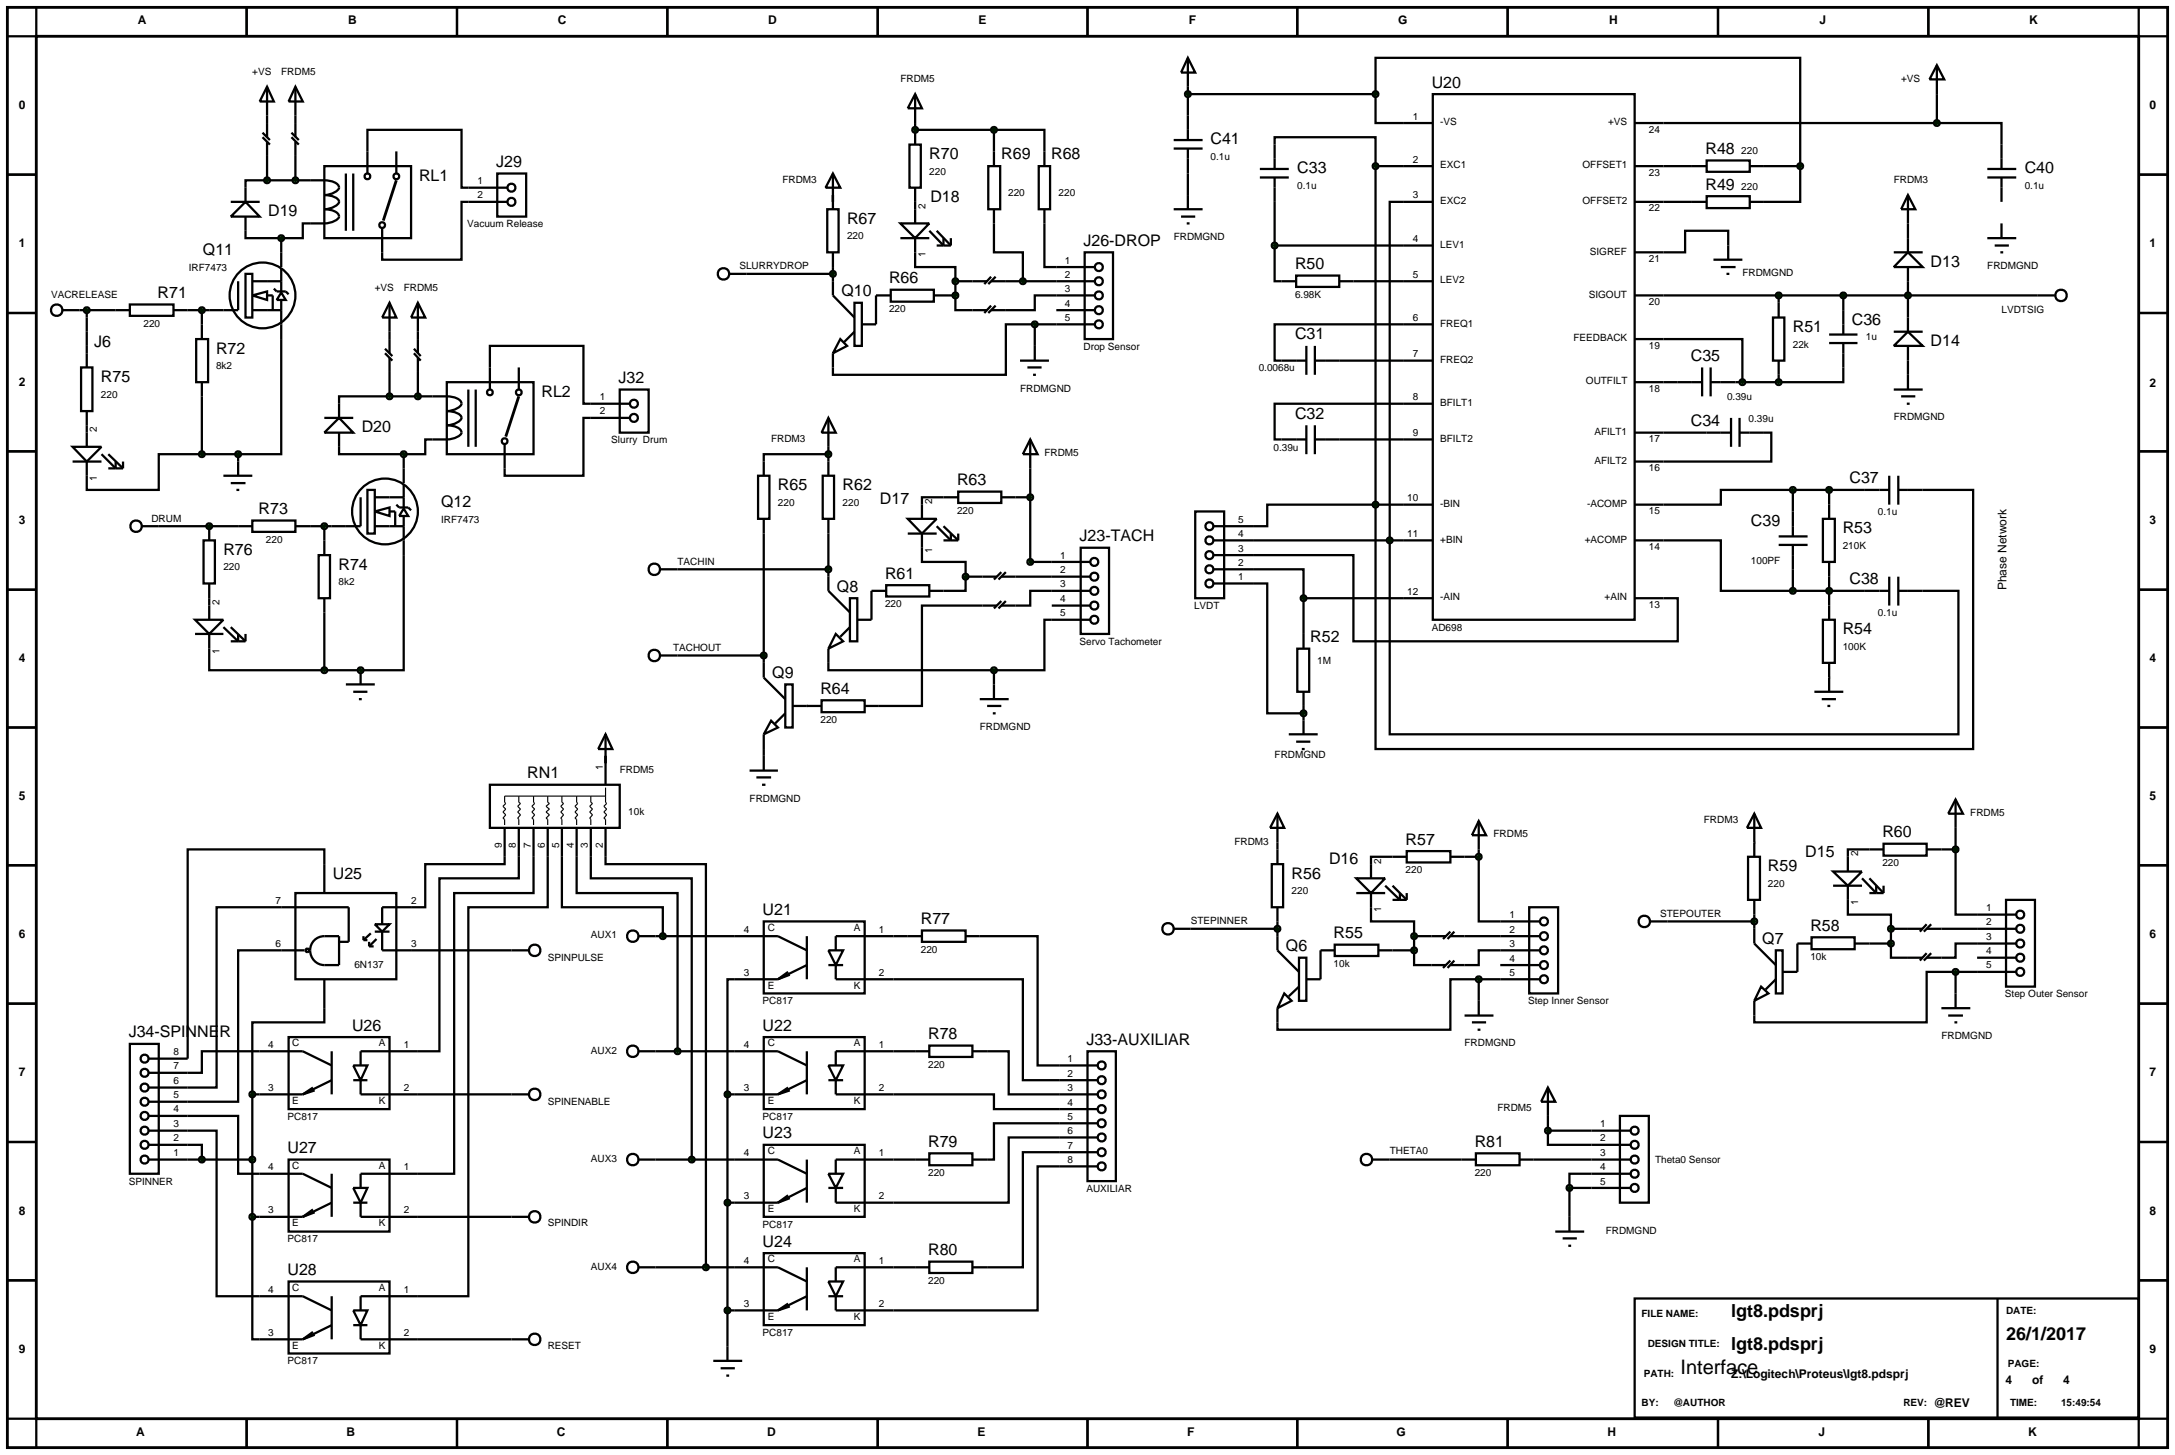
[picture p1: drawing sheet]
<svg xmlns="http://www.w3.org/2000/svg" width="384mm" height="257mm" viewBox="0 0 384 257" stroke-linecap="round" stroke-linejoin="round" font-family="sans-serif">
<defs><g id="words">
<text font-size="3.5" x="296.4" y="242.3">Interface</text>
<g font-size="3.2">
<text x="305.3" y="232.3">lgt8.pdsprj</text>
<text x="305.3" y="238.1">lgt8.pdsprj</text>
<text x="353.8" y="236.3">26/1/2017</text>
</g>
<g font-size="2.8">
<text x="252.5" y="15.5">U20</text>
<text x="87.5" y="29.5">J29</text>
<text x="163.9" y="28.1">R70</text>
<text x="176.6" y="28.1">R69</text>
<text x="185.4" y="28.1">R68</text>
<text x="213.5" y="25.5">C41</text>
<text x="300.8" y="27.2">R48</text>
<text x="73.9" y="31.9">RL1</text>
<text x="164.1" y="35.7">D18</text>
<text x="228.8" y="30.6">C33</text>
<text x="300.8" y="33.5">R49</text>
<text x="357.1" y="30.6">C40</text>
<text x="47.3" y="38.2">D19</text>
<text x="149.4" y="39.5">R67</text>
<text x="35.8" y="45.1">Q11</text>
<text x="191.1" y="43.4">J26-DROP</text>
<text x="228.4" y="47.5">R50</text>
<text x="340.5" y="47.1">D13</text>
<text x="27.8" y="52.6">R71</text>
<text x="148.4" y="52.3">Q10</text>
<text x="156.8" y="50">R66</text>
<text x="228.4" y="59.9">C31</text>
<text x="316.2" y="58.6">R51</text>
<text x="326.6" y="57.3">C36</text>
<text x="16.6" y="61.3">J6</text>
<text x="38.1" y="62.4">R72</text>
<text x="298.2" y="63.7">C35</text>
<text x="340.5" y="61.1">D14</text>
<text x="17.8" y="67.4">R75</text>
<text x="95.5" y="70">RL2</text>
<text x="109.1" y="67.6">J32</text>
<text x="63.8" y="76.3">D20</text>
<text x="228.4" y="73.9">C32</text>
<text x="298.2" y="75.2">C34</text>
<text x="77.8" y="89.5">Q12</text>
<text x="137.2" y="86.5">R65</text>
<text x="148.6" y="86.5">R62</text>
<text x="155.2" y="89">D17</text>
<text x="168.8" y="85.6">R63</text>
<text x="326.2" y="85.3">C37</text>
<text x="45.6" y="90.7">R73</text>
<text x="190.4" y="95.5">J23-TACH</text>
<text x="308.8" y="92.8">C39</text>
<text x="325" y="94.1">R53</text>
<text x="39.4" y="97.9">R76</text>
<text x="59.7" y="100.5">R74</text>
<text x="147.6" y="104.4">Q8</text>
<text x="156.1" y="102.1">R61</text>
<text x="326.2" y="103.1">C38</text>
<text x="231.1" y="113.2">R52</text>
<text x="325" y="111.9">R54</text>
<text x="136.2" y="119.6">Q9</text>
<text x="144.7" y="122.4">R64</text>
<text x="93" y="137.2">RN1</text>
<text x="247.9" y="149">R57</text>
<text x="332" y="147.7">R60</text>
<text x="58.7" y="155.1">U25</text>
<text x="227.8" y="155">R56</text>
<text x="234.4" y="152.4">D16</text>
<text x="311.8" y="153.7">R59</text>
<text x="318.4" y="151.2">D15</text>
<text x="134.5" y="161.4">U21</text>
<text x="162.4" y="163">R77</text>
<text x="226.8" y="167.8">Q6</text>
<text x="235.2" y="165.5">R55</text>
<text x="310.8" y="166.5">Q7</text>
<text x="319.3" y="164.2">R58</text>
<text x="22.7" y="183">J34-SPINNER</text>
<text x="62.1" y="181.8">U26</text>
<text x="134.5" y="181.8">U22</text>
<text x="163.7" y="183.3">R78</text>
<text x="191.6" y="184.3">J33-AUXILIAR</text>
<text x="50.7" y="203.3">U27</text>
<text x="134.5" y="200.8">U23</text>
<text x="163.7" y="202.3">R79</text>
<text x="260.1" y="202.3">R81</text>
<text x="134.5" y="219.9">U24</text>
<text x="163.7" y="221.4">R80</text>
<text x="50.7" y="224.9">U28</text>
</g>
<g font-size="2.1">
<text x="24.3" y="4.2">A</text>
<text x="61.4" y="4.2">B</text>
<text x="98.4" y="4.2">C</text>
<text x="135.5" y="4.2">D</text>
<text x="172.6" y="4.2">E</text>
<text x="209.7" y="4.2">F</text>
<text x="246.6" y="4.2">G</text>
<text x="283.8" y="4.2">H</text>
<text x="320.9" y="4.2">J</text>
<text x="357.9" y="4.2">K</text>
<text x="3.3" y="19.2">0</text>
<text x="379.1" y="19.2">0</text>
<text x="3.3" y="43.6">1</text>
<text x="379.1" y="43.6">1</text>
<text x="3.3" y="68">2</text>
<text x="379.1" y="68.2">2</text>
<text x="3.3" y="92.4">3</text>
<text x="379.1" y="92.4">3</text>
<text x="353.9" y="104.1" transform="rotate(-90 353.9 104.1)">Phase Network</text>
<text x="3.3" y="116.8">4</text>
<text x="379.1" y="116.8">4</text>
<text x="3.3" y="141">5</text>
<text x="379.1" y="141">5</text>
<text x="3.3" y="165.4">6</text>
<text x="379.1" y="165.4">6</text>
<text x="3.3" y="189.8">7</text>
<text x="379.1" y="189.8">7</text>
<text x="3.3" y="214.2">8</text>
<text x="379.1" y="214.2">8</text>
<text x="3.3" y="238.6">9</text>
<text x="379.1" y="238.6">9</text>
<text x="305.3" y="243">Z:\Logitech\Proteus\lgt8.pdsprj</text>
<text x="353.7" y="244">4</text>
<text x="358.4" y="244">of</text>
<text x="363.9" y="244">4</text>
<text x="341" y="248.1">@REV</text>
<text x="24" y="253.3">A</text>
<text x="61.1" y="253.3">B</text>
<text x="98.2" y="253.3">C</text>
<text x="135.3" y="253.3">D</text>
<text x="172.4" y="253.3">E</text>
<text x="209.4" y="253.3">F</text>
<text x="246.3" y="253.3">G</text>
<text x="283.5" y="253.3">H</text>
<text x="320.7" y="253.3">J</text>
<text x="357.7" y="253.3">K</text>
</g>
<g font-size="1.8">
<text x="44.5" y="13.2">+VS</text>
<text x="49.6" y="13.2">FRDM5</text>
<text x="158.8" y="14.4">FRDM5</text>
<text x="335.3" y="14.4">+VS</text>
<text x="249.2" y="21.1">1</text>
<text x="254" y="22.1">-VS</text>
<text x="283.6" y="22.1">+VS</text>
<text x="290.8" y="23.4">24</text>
<text x="213.5" y="28.2">0.1u</text>
<text x="249.2" y="28.7">2</text>
<text x="254" y="29.7">EXC1</text>
<text x="279.1" y="29.7">OFFSET1</text>
<text x="307.1" y="27.1">220</text>
<text x="84.2" y="32.5">1</text>
<text x="84.2" y="35">2</text>
<text x="138" y="32.2">FRDM3</text>
<text x="163.9" y="30.8">220</text>
<text x="177.8" y="34.6">220</text>
<text x="186.7" y="34.6">220</text>
<text x="228.8" y="33.3">0.1u</text>
<text x="249.2" y="35">3</text>
<text x="254" y="36">EXC2</text>
<text x="279.1" y="36">OFFSET2</text>
<text x="290.8" y="31">23</text>
<text x="307.1" y="33.5">220</text>
<text x="334" y="32.2">FRDM3</text>
<text x="357.1" y="33.3">0.1u</text>
<text x="82.4" y="40.1">Vacuum Release</text>
<text x="163.2" y="36.8" transform="rotate(-90 163.2 36.8)">2</text>
<text x="290.8" y="37.3">22</text>
<text x="33.3" y="47.8">IRF7473</text>
<text x="130.4" y="47.5">SLURRYDROP</text>
<text x="149.4" y="42.2">220</text>
<text x="163.2" y="45.4" transform="rotate(-90 163.2 45.4)">1</text>
<text x="187.8" y="46.5">1</text>
<text x="207" y="42.4">FRDMGND</text>
<text x="249.2" y="42.7">4</text>
<text x="254" y="43.7">LEV1</text>
<text x="280.4" y="44.9">SIGREF</text>
<text x="290.8" y="46.2">21</text>
<text x="350.5" y="47.5">FRDMGND</text>
<text x="9" y="52.6">VACRELEASE</text>
<text x="66.1" y="51.3">+VS</text>
<text x="71.2" y="51.3">FRDM5</text>
<text x="187.8" y="49">2</text>
<text x="187.8" y="51.5">3</text>
<text x="228.4" y="52.5">6.98K</text>
<text x="249.2" y="49">5</text>
<text x="254" y="50">LEV2</text>
<text x="280.2" y="52.5">SIGOUT</text>
<text x="290.8" y="53.8">20</text>
<text x="307.3" y="48.7">FRDMGND</text>
<text x="25.3" y="57.6">220</text>
<text x="156.8" y="55.1">220</text>
<text x="187.8" y="54.1">4</text>
<text x="187.8" y="56.6">5</text>
<text x="249.2" y="56.6">6</text>
<text x="254" y="57.6">FREQ1</text>
<text x="329.1" y="60">1u</text>
<text x="353" y="55.2">LVDTSIG</text>
<text x="38.1" y="65.1">8k2</text>
<text x="191.1" y="61.7">Drop Sensor</text>
<text x="222" y="65.5">0.0068u</text>
<text x="249.2" y="63">7</text>
<text x="254" y="64">FREQ2</text>
<text x="277.5" y="60.2">FEEDBACK</text>
<text x="290.8" y="61.5">19</text>
<text x="316.2" y="61.3">22k</text>
<text x="17.8" y="70.2">220</text>
<text x="105.8" y="70.6">1</text>
<text x="179.9" y="69.1">FRDMGND</text>
<text x="249.2" y="70.6">8</text>
<text x="254" y="71.6">BFILT1</text>
<text x="279.7" y="67.8">OUTFILT</text>
<text x="290.8" y="69.1">18</text>
<text x="304.6" y="70.6">0.39u</text>
<text x="17.1" y="76.2" transform="rotate(-90 17.1 76.2)">2</text>
<text x="105.8" y="73.1">2</text>
<text x="136" y="77.9">FRDM3</text>
<text x="249.2" y="76.9">9</text>
<text x="254" y="77.9">BFILT2</text>
<text x="281.2" y="76.7">AFILT1</text>
<text x="290.8" y="78">17</text>
<text x="308.4" y="74.4">0.39u</text>
<text x="334" y="74.1">FRDMGND</text>
<text x="107.8" y="78.2">Slurry Drum</text>
<text x="184.2" y="80.5">FRDM5</text>
<text x="224.6" y="79.5">0.39u</text>
<text x="281.2" y="81.8">AFILT2</text>
<text x="290.8" y="83.1">16</text>
<text x="17.1" y="84.8" transform="rotate(-90 17.1 84.8)">1</text>
<text x="137.2" y="89.2">220</text>
<text x="148.6" y="89.2">220</text>
<text x="164.4" y="88.9" transform="rotate(-90 164.4 88.9)">2</text>
<text x="248.2" y="88.4">10</text>
<text x="254" y="89.4">-BIN</text>
<text x="279.9" y="89.4">-ACOMP</text>
<text x="26.7" y="92">DRUM</text>
<text x="46.9" y="95.7">220</text>
<text x="77.8" y="92.3">IRF7473</text>
<text x="168.8" y="90.6">220</text>
<text x="218.4" y="94.7">4</text>
<text x="218.4" y="92.2">5</text>
<text x="248.2" y="94.7">11</text>
<text x="254" y="95.7">+BIN</text>
<text x="279.5" y="95.7">+ACOMP</text>
<text x="290.8" y="90.7">15</text>
<text x="331.2" y="90.9">0.1u</text>
<text x="39.4" y="100.6">220</text>
<text x="119.5" y="99.6">TACHIN</text>
<text x="164.4" y="97.5" transform="rotate(-90 164.4 97.5)">1</text>
<text x="187" y="98.5">1</text>
<text x="187" y="101.1">2</text>
<text x="218.4" y="99.8">2</text>
<text x="218.4" y="97.3">3</text>
<text x="290.8" y="97">14</text>
<text x="308.8" y="99.4">100PF</text>
<text x="325" y="96.8">210K</text>
<text x="38.7" y="106.7" transform="rotate(-90 38.7 106.7)">2</text>
<text x="59.7" y="103.2">8k2</text>
<text x="156.1" y="107.1">220</text>
<text x="187" y="103.6">3</text>
<text x="187" y="106.2">4</text>
<text x="210.6" y="107.4">LVDT</text>
<text x="218.4" y="102.3">1</text>
<text x="248.2" y="104.9">12</text>
<text x="254" y="105.9">-AIN</text>
<text x="283" y="105.9">+AIN</text>
<text x="290.8" y="107.2">13</text>
<text x="187" y="108.7">5</text>
<text x="190.4" y="113.7">Servo Tachometer</text>
<text x="252.5" y="111.2">AD698</text>
<text x="331.2" y="108.7">0.1u</text>
<text x="38.7" y="115.3" transform="rotate(-90 38.7 115.3)">1</text>
<text x="118.7" y="114.8">TACHOUT</text>
<text x="232.3" y="117.1">1M</text>
<text x="325" y="114.6">100K</text>
<text x="144.7" y="127.5">220</text>
<text x="172.8" y="128.7">FRDMGND</text>
<text x="106.3" y="135.8" transform="rotate(-90 106.3 135.8)">1</text>
<text x="109.3" y="136.3">FRDM5</text>
<text x="224.8" y="133.7">FRDMGND</text>
<text x="110.8" y="143.7">10k</text>
<text x="132.2" y="141.4">FRDMGND</text>
<text x="347.5" y="143.9">FRDM5</text>
<text x="88.5" y="149.5" transform="rotate(-90 88.5 149.5)">9</text>
<text x="91" y="149.5" transform="rotate(-90 91 149.5)">8</text>
<text x="93.6" y="149.5" transform="rotate(-90 93.6 149.5)">7</text>
<text x="96.1" y="149.5" transform="rotate(-90 96.1 149.5)">6</text>
<text x="98.6" y="149.5" transform="rotate(-90 98.6 149.5)">5</text>
<text x="101.2" y="149.5" transform="rotate(-90 101.2 149.5)">4</text>
<text x="103.7" y="149.5" transform="rotate(-90 103.7 149.5)">3</text>
<text x="106.3" y="149.5" transform="rotate(-90 106.3 149.5)">2</text>
<text x="217.7" y="149">FRDM3</text>
<text x="263.4" y="147.7">FRDM5</text>
<text x="300.5" y="145.2">FRDM3</text>
<text x="243.6" y="152.3" transform="rotate(-90 243.6 152.3)">2</text>
<text x="247.9" y="154">220</text>
<text x="327.7" y="151" transform="rotate(-90 327.7 151)">2</text>
<text x="332" y="152.8">220</text>
<text x="48.6" y="159.4">7</text>
<text x="72.5" y="159.4">2</text>
<text x="227.8" y="157.7">220</text>
<text x="243.6" y="160.9" transform="rotate(-90 243.6 160.9)">1</text>
<text x="266.2" y="161.9">1</text>
<text x="292.8" y="161.7">STEPOUTER</text>
<text x="311.8" y="156.4">220</text>
<text x="327.7" y="159.6" transform="rotate(-90 327.7 159.6)">1</text>
<text x="350.3" y="160.7">1</text>
<text x="48.6" y="167">6</text>
<text x="72.5" y="167">3</text>
<text x="104.2" y="165.5">AUX1</text>
<text x="131.2" y="164.5">4</text>
<text x="135.4" y="164.2">C</text>
<text x="150.6" y="164.2">A</text>
<text x="155" y="164.5">1</text>
<text x="162.4" y="168">220</text>
<text x="210" y="163">STEPINNER</text>
<text x="266.2" y="164.5">2</text>
<text x="266.2" y="167">3</text>
<text x="350.3" y="163.2">2</text>
<text x="350.3" y="165.8">3</text>
<text x="62.5" y="170.8">6N137</text>
<text x="96.6" y="169.4">SPINPULSE</text>
<text x="131.2" y="172.1">3</text>
<text x="155" y="172.1">2</text>
<text x="235.2" y="170.5">10k</text>
<text x="266.2" y="169.6">4</text>
<text x="266.2" y="172.1">5</text>
<text x="319.3" y="169.3">10k</text>
<text x="350.3" y="168.3">4</text>
<text x="350.3" y="170.8">5</text>
<text x="134.5" y="177.1">PC817</text>
<text x="135.4" y="174.4">E</text>
<text x="150.6" y="174.4">K</text>
<text x="269.5" y="177.1">Step Inner Sensor</text>
<text x="353.6" y="175.9">Step Outer Sensor</text>
<text x="47.3" y="184.8">4</text>
<text x="51.5" y="184.5">C</text>
<text x="66.8" y="184.5">A</text>
<text x="71.2" y="184.8">1</text>
<text x="104.2" y="185.9">AUX2</text>
<text x="131.2" y="184.8">4</text>
<text x="135.4" y="184.5">C</text>
<text x="150.6" y="184.5">A</text>
<text x="155" y="184.8">1</text>
<text x="258.3" y="184.5">FRDMGND</text>
<text x="342.4" y="183.3">FRDMGND</text>
<text x="30.6" y="191.2">6</text>
<text x="30.6" y="188.6">7</text>
<text x="30.6" y="186.1">8</text>
<text x="163.7" y="188.3">220</text>
<text x="188.3" y="187.3">1</text>
<text x="188.3" y="189.9">2</text>
<text x="30.6" y="196.2">4</text>
<text x="30.6" y="193.7">5</text>
<text x="47.3" y="192.4">3</text>
<text x="50.7" y="197.5">PC817</text>
<text x="51.5" y="194.7">E</text>
<text x="66.8" y="194.7">K</text>
<text x="71.2" y="192.4">2</text>
<text x="96.6" y="194.8">SPINENABLE</text>
<text x="131.2" y="192.4">3</text>
<text x="134.5" y="197.5">PC817</text>
<text x="135.4" y="194.7">E</text>
<text x="150.6" y="194.7">K</text>
<text x="155" y="192.4">2</text>
<text x="188.3" y="192.4">3</text>
<text x="188.3" y="195">4</text>
<text x="188.3" y="197.5">5</text>
<text x="264.1" y="196">FRDM5</text>
<text x="30.6" y="203.9">1</text>
<text x="30.6" y="201.3">2</text>
<text x="30.6" y="198.8">3</text>
<text x="131.2" y="203.9">4</text>
<text x="135.4" y="203.6">C</text>
<text x="150.6" y="203.6">A</text>
<text x="155" y="203.9">1</text>
<text x="188.3" y="200">6</text>
<text x="188.3" y="202.6">7</text>
<text x="245.1" y="203.6">THETA0</text>
<text x="282.2" y="198.8">1</text>
<text x="282.2" y="201.3">2</text>
<text x="282.2" y="203.9">3</text>
<text x="22.7" y="208.9">SPINNER</text>
<text x="47.3" y="206.4">4</text>
<text x="51.5" y="206.1">C</text>
<text x="66.8" y="206.1">A</text>
<text x="71.2" y="206.4">1</text>
<text x="104.2" y="204.9">AUX3</text>
<text x="163.7" y="207.4">220</text>
<text x="188.3" y="205.1">8</text>
<text x="260.1" y="207.4">220</text>
<text x="282.2" y="206.4">4</text>
<text x="282.2" y="208.9">5</text>
<text x="291.9" y="205.1">Theta0 Sensor</text>
<text x="47.3" y="214">3</text>
<text x="71.2" y="214">2</text>
<text x="131.2" y="211.5">3</text>
<text x="135.4" y="213.7">E</text>
<text x="150.6" y="213.7">K</text>
<text x="155" y="211.5">2</text>
<text x="191.6" y="210.2">AUXILIAR</text>
<text x="50.7" y="219.1">PC817</text>
<text x="51.5" y="216.3">E</text>
<text x="66.8" y="216.3">K</text>
<text x="96.6" y="216.3">SPINDIR</text>
<text x="134.5" y="216.5">PC817</text>
<text x="283.2" y="217.6">FRDMGND</text>
<text x="47.3" y="228">4</text>
<text x="51.5" y="227.7">C</text>
<text x="66.8" y="227.7">A</text>
<text x="71.2" y="228">1</text>
<text x="104.2" y="224">AUX4</text>
<text x="131.2" y="222.9">4</text>
<text x="135.4" y="222.6">C</text>
<text x="150.6" y="222.6">A</text>
<text x="155" y="222.9">1</text>
<text x="163.7" y="226.4">220</text>
<text x="131.2" y="230.5">3</text>
<text x="135.4" y="232.8">E</text>
<text x="150.6" y="232.8">K</text>
<text x="155" y="230.5">2</text>
<text x="289.5" y="232.2">FILE NAME:</text>
<text x="353.8" y="231.7">DATE:</text>
<text x="47.3" y="235.6">3</text>
<text x="51.5" y="237.9">E</text>
<text x="66.8" y="237.9">K</text>
<text x="71.2" y="235.6">2</text>
<text x="96.6" y="237.9">RESET</text>
<text x="134.5" y="235.6">PC817</text>
<text x="290.6" y="237.5">DESIGN TITLE:</text>
<text x="50.7" y="240.6">PC817</text>
<text x="289.9" y="242.8">PATH:</text>
<text x="354.1" y="241.1">PAGE:</text>
<text x="289.5" y="247.9">BY:</text>
<text x="295.1" y="247.9">@AUTHOR</text>
<text x="335.7" y="247.9">REV:</text>
<text x="354.5" y="247.9">TIME:</text>
<text x="363.5" y="247.9">15:49:54</text>
</g>
</g></defs>
<path d="M1.3 1.3h381v254h-381zM6.4 6.4h370.8v243.8h-370.8z" fill="none" stroke="#000" stroke-width=".5"/>
<g fill="none" stroke="#000" stroke-width=".4">
<path d="M6.4 1.3v5.1h-5.1M43.5 1.3v5.1M80.6 1.3v5.1M117.7 1.3v5.1M154.8 1.3v5.1M191.8 1.3v5.1M209.5 15.3v5.1M209.5 16.6h33.1M228.8 1.3v5.1M242.6 16.6v5.1h10.1M242.6 16.6v-6.4h74.9v19.1M252.7 16.6h35.6v92.7h-35.6z"/>
<path d="M265.9 1.3v5.1M303 1.3v5.1M340.1 1.3v5.1M341.6 16.6v5.1M377.2 1.3v5.1h5.1M1.3 30.8h5.1M47.1 31.8h-3.8v1.3M47.1 20.4v1.3M47.1 27.5v4.3M47.1 31.8h7.6M52.1 20.4v1.3M52.1 27.5v4.3"/>
<path d="M54.7 39.4h-1.3v2.6h-3.8M64.8 26.7v-3.8h16.6v10.2h1.2M82.6 35.6h-1.2v10.2h-14v-1.3M146.9 34.4v1.2M161.4 21.7v1.2h13.9M161.4 35.6v1.3M175.3 39.4v5.1h5.1v5.1M175.3 22.9h8.9v3.8M175.3 22.9v3.8M184.2 39.4v7.7h2.1M209.5 30.6v3.8M224.8 25.5v-1.3h17.8v5.1"/>
<path d="M224.8 35.6v7.7M242.6 29.3h10.1M242.6 29.3v59.7M252.7 35.6h-7.6v93.9h100.3v-25.3h-6.3M288.3 29.3h12.7M288.3 35.6h12.7M288.3 21.7h53.3M301 28.3h7.6v2h-7.6zM301 34.6h7.6v2.1h-7.6zM308.6 29.3h8.9M317.5 29.3v6.3h-8.9M336.5 39.4v2.6"/>
<path d="M341.6 21.7h11.4v3.8M377.2 30.8h5.1M1.3 55.2h5.1M14 54.7h6.4M15.3 54.7v1.3M33.1 54.7h3.8M35.6 54.7v2.5M43.3 40.7v1.3h6.3M49.6 59.8v20.3h-7.6M49.6 42v2.5M68.7 58.5v1.3M73.7 58.5v1.3"/>
<path d="M131.7 48.3h15.2M146.9 47.1v2.5M154.5 52.1v5.1M161.4 44.5v2.6h7.1v2.5M167.2 52.1h1.3M168.5 52.1v2.6h3M168.5 49.6h3M168.5 49.6v2.5M177.4 49.6h8.9M182.5 57.2h-5.1v8.9h-30.5v-1.3M182.5 57.2v3.8M182.5 57.2h3.8"/>
<path d="M186.3 52.1h-3.8v2.6h-5.1M224.8 43.3v6.3h1.2M224.8 43.3h27.9M238.7 49.6h14M252.7 57.2h-27.9v6.4h1.2M288.3 59.8h19v7.6M288.3 52.1h71.1M304.8 43.3v-2.6h-7.6v3.8h-8.9M313.7 52.1v1.3M325.1 52.1v2.6M336.5 49.6v6.4M377.2 55.2h5.1"/>
<path d="M1.3 79.6h5.1M15.3 61v1.3M15.3 75v1.3M35.6 69.9v10.2M59.8 78.8v1.3h11.4M68.7 69.9h-8.9v1.3M68.7 65.6v4.3M68.7 69.9h7.6M73.7 65.6v4.3M76.3 77.5h-1.3v2.6h-3.8M86.4 64.8v-3.8h16.5v10.2h1.3M104.2 73.7h-1.3v10.2h-13.9v-1.3"/>
<path d="M146.1 78.8v2.6M236.2 63.6h16.5M236.2 77.5h16.5M252.7 71.2h-27.9v6.3h1.2M288.3 76.3h12.7M288.3 67.4h7.6M306.1 67.4h7.6M311.1 76.3h1.3v5.1h-24.1M313.7 66.1v1.3M325.1 64.8v2.6h-11.4M336.5 63.6v2.5M377.2 79.6h5.1"/>
<path d="M28 92.8h14M35.6 80.1h-7.6v6.3h-12.7v-2.5M35.6 80.1h6.4M42 80.1v1.3M54.7 92.8h3.8M57.2 92.8v2.5M71.2 97.9v20.3h-14M71.2 80.1v2.5M134.7 94.1v22.8M146.1 80.1h-11.4v1.3M146.1 94.1v7.6M162.6 96.6v2.5h7.7v2.6"/>
<path d="M166.4 87.7h-3.8v1.3M179.1 87.7h2.6M181.7 82.6v16.5h3.8M221 97.9h17.7v15.2h57.2v-7.6h-7.6M221 95.3h31.7M242.6 89h-19.1v3.8h-2.5M242.6 89h10.1M288.3 95.3h15.2v8.9h12.7M316.2 86.4h-12.7v2.6h-15.2M316.2 86.4h12.7M316.2 86.4v3.8M322.6 86.4v2.6"/>
<path d="M339.1 86.4h8.9v45.7h-105.4v-43.1M1.3 104h5.1M36.9 114.4v3.8h20.3M36.9 105.5v1.3M57.2 108v10.2M119.5 100.4h26.6M119.5 115.6h15.2M146.1 116.9v1.3h29.2M153.7 104.2v5.1M170.3 101.7v2.5h-3.9M170.3 101.7h3M173.3 106.8h-10.7v17.7h-7.6"/>
<path d="M175.3 118.2v2.5M179.1 101.7h6.4M185.5 104.2h-3.8v2.6h-2.6M185.5 109.3h-1.3v8.9h-8.9M221 100.4h8.9v5.1M221 102.9h2.5v22.9h6.4M229.9 105.5h22.8M229.9 105.5v6.3M316.2 104.2h12.7M316.2 100.4v3.8M322.6 101.7v5.1M377.2 104h5.1"/>
<path d="M1.3 128.3h5.1M106.8 133.3v1.3M134.7 132.1v1.2M229.9 124.5v2.6M377.2 128.3h5.1M1.3 152.6h5.1M49.6 160h-11.4v31.8h-5.1M57.2 152.4v-2.6h-24.1v36.9M89 151.1v1.3h-14v7.6h-2.5M91.5 151.1v3.8h-14v30.5h-3.8M94.1 151.1v6.4h-14v49.5h-6.4M96.6 151.1v8.9h-14v68.6h-8.9"/>
<path d="M99.1 151.1v8.9h17.8v5.1M101.7 151.1v6.4h17.8v27.9M104.2 151.1v3.8h17.8v49.6M106.8 151.1v1.3h17.7v71.1M225.3 148.6v1.2M241.8 160v2.5h7.6v2.6M245.6 151.1h-3.8v1.3M258.3 151.1h2.5M260.8 151.1v11.4h3.8M260.8 149.8v1.3M325.9 158.7v2.6h7.6v2.5M329.7 149.8h-3.8v1.3"/>
<path d="M342.4 149.8h2.5M344.9 149.8v11.5h3.8M344.9 146v3.8M377.2 152.6h5.1M1.3 177h5.1M49.6 167.6h-7.6v26.7h-8.9M57.2 177.8v2.5h-12.7v12.7M72.5 167.6h17.7M115.6 165.1h14M129.6 172.7h-1.3v20.3M157.6 172.7h22.8v17.8h6.4M157.6 165.1h2.5"/>
<path d="M172.8 165.1h10.2v22.8h3.8M210 163.8h15.3M225.3 162.5v2.6M232.9 167.6v5.1M245.6 167.6h3.8M249.4 167.6v2.6h3.1M249.4 165.1h3.1M249.4 165.1v2.5M258.3 165.1h6.3M260.8 172.7h-5v8.9h-30.5v-1.3M260.8 172.7v3.8M260.8 172.7h3.8"/>
<path d="M264.6 167.6h-3.8v2.6h-2.5M294.1 162.5h15.3M309.4 161.3v2.5M317 166.4v5M329.7 166.4h3.8M333.5 166.4v2.5h3M333.5 163.8h3M333.5 163.8v2.6M342.4 163.8h6.3M344.9 171.4h-5.1v8.9h-30.4v-1.2M344.9 171.4v3.8M344.9 171.4h3.8"/>
<path d="M348.7 166.4h-3.8v2.5h-2.5M377.2 177h5.1M33.1 199.4h5.1v29.2h7.6M33.1 196.8h8.9v10.2h3.8M44.5 193h1.3M44.5 193v21.6M45.8 185.4h-10.2v3.8h-2.5M73.7 193h16.5M115.6 185.4h14M128.3 193v44.5M128.3 193h1.3M157.6 193h17.7v2.6h11.5"/>
<path d="M157.6 185.4h3.8M174.1 185.4h3.8v7.6h8.9M186.8 198.1h-11.5v6.4h-1.2M273 199.4v2.5h7.7M273 199.4h7.7M273 196.8v2.6M1.3 201.4h5.1M33.1 201.9h2.5v2.6M33.1 204.5h11.4M44.5 214.6v21.6h1.3M44.5 214.6h1.3M73.7 214.6h16.5"/>
<path d="M115.6 204.5h14M128.3 212.1h1.3M157.6 204.5h3.8M186.8 200.6h-8.9v11.5h-20.3M186.8 203.2h-6.4v20.3h-6.3M186.8 205.7h-3.8v25.4h-25.4M245.1 204.5h12.7M270.5 204.5h10.2M276.8 209.5v5.1M276.8 209.5h3.9M280.7 207h-3.9v2.5M377.2 201.4h5.1"/>
<path d="M1.3 225.8h5.1M73.7 236.2h16.5M115.6 223.5h14M128.3 231.1h1.3M157.6 223.5h3.8M288.3 229h88.9v21h-88.9zM352.3 229v21M377.2 225.8h5.1M1.3 250.2h5.1v5.1M43.5 250.2v5.1M80.6 250.2v5.1M117.7 250.2v5.1"/>
<path d="M154.8 250.2v5.1M191.8 250.2v5.1M228.8 250.2v5.1M265.9 250.2v5.1M303 250.2v5.1M340.1 250.2v5.1M382.3 250.2h-5.1v5.1"/>
</g>
<path d="M317.2 28.9l.3-.1-.5 .5zM317.5 28.8l.3 .1 .2 .4zM318 29.3l-.1 .3-.4 .2zM317 29.3l.5 .5-.4-.2z" fill="#004000" stroke="#000" stroke-width=".4"/>
<path d="M317 29.3l.5-.5 .5 .5-.5 .5z" fill="#004000"/>
<g fill="none" stroke="#000" stroke-width=".4">
<path d="M222.2 31.3h5.1M222.2 29.8h5.1M224.8 25.5v4.3M224.8 31.3v4.3M226 49.6h2.6M228.6 48.6h7.6v2h-7.6zM236.2 49.6h2.5M312.7 56h2v7.6h-2zM313.7 53.4v2.6M322.6 59h5M325.1 54.7v4.3M226 63.6h4.4"/>
<path d="M226 77.5h4.4M230.4 61v5.1M230.4 75v5.1M231.9 61v5.1M231.9 75v5.1M231.9 63.6h4.3M231.9 77.5h4.3M295.9 67.4h4.3M300.2 64.8v5.1M301 76.3h4.3M301.7 64.8v5.1M301.7 67.4h4.4"/>
<path d="M305.3 73.7v5.1M306.8 73.7v5.1M306.8 76.3h4.3M313.7 63.6v2.5M322.6 60.5h5M325.1 60.5v4.3"/>
</g>
<g fill="#004000" stroke="#000" stroke-width=".4">
<path d="M306.9 67.1l.4-.2-.5 .5zM307.3 66.9l.3 .1 .2 .4zM307.3 67.9l.5-.5-.2 .4zM306.8 67.4l.5 .5-.3-.1z"/>
<path d="M313.3 67.1l.4-.2-.5 .5zM313.7 66.9l.3 .1 .2 .4zM313.7 67.9l.5-.5-.2 .4zM313.2 67.4l.5 .5-.3-.1z"/>
<path d="M313.3 51.8l.4-.2-.5 .5zM313.7 51.6l.3 .1 .2 .4zM313.7 52.6l.5-.5-.2 .4zM313.2 52.1l.5 .5-.3-.1z"/>
</g>
<g fill="#004000">
<path d="M306.8 67.4l.5-.5 .5 .5-.5 .5z"/>
<path d="M313.2 67.4l.5-.5 .5 .5-.5 .5z"/>
<path d="M313.2 52.1l.5-.5 .5 .5-.5 .5z"/>
</g>
<g fill="none" stroke="#000" stroke-width=".4">
<path d="M302.2 45.8h5.1M303.5 47.1h2.6M304.5 48.3h.5M304.8 43.3v2.5M334 44.5h5.1M334 58.5h5.1M336.5 44.5l2.6 2.6h-5.1zM336.5 58.5l2.6 2.5h-5.1zM336.5 42v2.5M336.5 47.1v2.5M336.5 56v2.5M334 68.7h5.1"/>
<path d="M335.3 69.9h2.5M336.3 71.2h.5M336.5 61v2.6M336.5 66.1v2.6"/>
</g>
<g fill="#004000" stroke="#000" stroke-width=".4">
<path d="M324.7 51.8l.4-.2-.5 .5zM325.1 51.6l.3 .1 .2 .4zM325.1 52.6l.5-.5-.2 .4zM324.6 52.1l.5 .5-.3-.1z"/>
<path d="M336.1 51.8l.4-.2-.5 .5zM336.5 51.6l.3 .1 .2 .4zM336.5 52.6l.5-.5-.2 .4zM336 52.1l.5 .5-.4-.2z"/>
</g>
<g fill="#004000">
<path d="M324.6 52.1l.5-.5 .5 .5-.5 .5z"/>
<path d="M336 52.1l.5-.5 .5 .5-.5 .5z"/>
</g>
<g fill="none" stroke="#000" stroke-width=".4">
<path d="M336.5 34.4l1.3 2.5h-2.5zM336.5 34.4v5M359.4 52.1h3"/>
<circle cx="363.5" cy="52.1" r="1.01"/>
</g>
<g fill="#004000" stroke="#000" stroke-width=".4">
<path d="M224.4 43l.4-.2-.5 .5zM224.8 42.8l.3 .1 .2 .4zM224.8 43.8l.5-.5-.2 .4zM224.3 43.3l.5 .5-.3-.1z"/>
<path d="M242.3 28.9l.3-.1-.5 .5zM242.6 28.8l.3 .1 .2 .4zM243.1 29.3l-.1 .3-.4 .2zM242.1 29.3l.5 .5-.3-.1z"/>
<path d="M242.2 88.7l.4-.2-.5 .5zM242.6 88.5l.4 .2 .1 .3zM243.1 89l-.1 .3-.4 .2zM242.1 89l.5 .5-.4-.2z"/>
<path d="M244.8 94.9l.3-.1-.5 .5zM245.1 94.8l.4 .2 .1 .3zM245.1 95.8l.5-.5-.1 .3zM244.6 95.3l.5 .5-.3-.1z"/>
</g>
<g fill="#004000">
<path d="M224.3 43.3l.5-.5 .5 .5-.5 .5z"/>
<path d="M242.1 29.3l.5-.5 .5 .5-.5 .5z"/>
<path d="M242.1 89l.5-.5 .5 .5-.5 .5z"/>
<path d="M245.1 94.8l.5 .5-.5 .5-.5-.5z"/>
</g>
<g fill="none" stroke="#000" stroke-width=".4">
<path d="M313.7 96.1h5.1M313.7 94.6h5.1M316.2 90.2v4.4M316.2 96.1v4.3M321.5 91.5h2.1v7.6h-2.1zM322.6 89v2.5M322.6 99.1v2.6M328.9 86.4h4.3M333.2 83.9v5.1M334.8 83.9v5.1M334.8 86.4h4.3M228.8 114.4h2.1v7.6h-2.1z"/>
<path d="M229.9 111.8v2.6M321.5 109.3h2.1v7.6h-2.1zM322.6 106.8v2.5M322.6 116.9v5.1M328.9 104.2h4.3M333.2 101.7v5.1M334.8 101.7v5.1M334.8 104.2h4.3M227.3 129.5h5.1M228.6 130.8h2.5M229.6 132.1h.5M229.9 122v2.5"/>
<path d="M229.9 127.1v2.4M320 122h5.1M321.3 123.3h2.5M322.3 124.5h.5"/>
</g>
<g fill="#004000" stroke="#000" stroke-width=".4">
<path d="M322.2 103.9l.4-.2-.5 .5zM322.6 103.7l.4 .2 .1 .3zM322.6 104.7l.5-.5-.1 .3zM322.1 104.2l.5 .5-.3-.1z"/>
<path d="M322.2 86.1l.4-.2-.5 .5zM322.6 85.9l.4 .2 .1 .3zM323.1 86.4l-.1 .3-.4 .2zM322.1 86.4l.5 .5-.4-.2z"/>
<path d="M315.8 86.1l.4-.2-.5 .5zM316.2 85.9l.4 .2 .1 .3zM316.7 86.4l-.1 .3-.4 .2zM315.7 86.4l.5 .5-.4-.2z"/>
<path d="M315.8 103.9l.4-.2-.5 .5zM316.2 103.7l.4 .2 .1 .3zM316.7 104.2l-.1 .3-.4 .2zM315.7 104.2l.5 .5-.4-.2z"/>
</g>
<g fill="#004000">
<path d="M322.1 104.2l.5-.5 .5 .5-.5 .5z"/>
<path d="M322.1 86.4l.5-.5 .5 .5-.5 .5z"/>
<path d="M315.7 86.4l.5-.5 .5 .5-.5 .5z"/>
<path d="M315.7 104.2l.5-.5 .5 .5-.5 .5z"/>
</g>
<g fill="none" stroke="#000" stroke-width=".4">
<path d="M260.8 144.8l1.3 2.5h-2.5zM260.8 144.8v5M225.3 165.1v2.5l3.8 3.8M225.3 177.8v2.5M226.5 175.2l1.3 1.3-2.5 1.3zM229.1 168.9h1.3v7.6h-1.3zM229.1 174l-1.8 1.7M230.4 172.7h2.5M232.9 167.6h2.5M235.4 166.6h7.7v2h-7.7zM243.1 167.6h2.5M258.3 179.1h5.1"/>
<path d="M260.8 176.5v2.6M259.6 180.3h2.5M260.6 181.6h.5"/>
</g>
<path d="M260.4 172.4l.4-.2-.5 .5zM260.8 172.2l.4 .2 .1 .3zM261.3 172.7l-.1 .3-.4 .2zM260.3 172.7l.5 .5-.4-.2z" fill="#004000" stroke="#000" stroke-width=".4"/>
<path d="M260.3 172.7l.5-.5 .5 .5-.5 .5z" fill="#004000"/>
<path d="M252.5 165.1h2.5M252.5 170.2h2.5M255.8 164.3l-1.3 1.3M255.8 165.1h2.5M255.8 169.4l-1.3 1.3M255.8 170.2h2.5M256.5 164.3l-1.2 1.3M256.5 169.4l-1.2 1.3" fill="none" stroke="#000" stroke-width=".4"/>
<path d="M249.1 167.2l.3-.1-.5 .5zM249.4 167.1l.4 .2 .1 .3zM249.9 167.6l-.1 .3-.4 .2zM248.9 167.6l.5 .5-.3-.1z" fill="#004000" stroke="#000" stroke-width=".4"/>
<path d="M249.4 167.1l.5 .5-.5 .5-.5-.5z" fill="#004000"/>
<g fill="none" stroke="#000" stroke-width=".4">
<path d="M224.3 152.4h2v7.6h-2zM225.3 149.8v2.6M225.3 160v2.5M207 163.8h3"/>
<circle cx="206" cy="163.8" r="1.01"/>
</g>
<path d="M224.9 163.5l.4-.2-.5 .5zM225.3 163.3l.4 .2 .1 .3zM225.8 163.8l-.1 .3-.4 .2zM224.8 163.8l.5 .5-.3-.1z" fill="#004000" stroke="#000" stroke-width=".4"/>
<path d="M224.8 163.8l.5-.5 .5 .5-.5 .5z" fill="#004000"/>
<g fill="none" stroke="#000" stroke-width=".4">
<path d="M225.3 143.5l1.2 2.5h-2.5zM225.3 143.5v5.1M239.2 154.9h5.1l-2.5 2.6zM239.2 157.5h5.1M241.8 152.4v2.5M241.8 157.5v2.5M244.3 156.2l2.6 2.5v-1.2M245.6 156.2l2.5 2.5M245.6 158.7h2.5M245.6 151.1h2.5M248.1 150.1h7.7v2h-7.7zM248.1 157.5v1.2"/>
<path d="M255.8 151.1h2.5"/>
</g>
<g fill="#004000" stroke="#000" stroke-width=".4">
<path d="M260.4 150.8l.4-.2-.5 .5zM260.8 150.6l.4 .2 .1 .3zM261.3 151.1l-.1 .3-.4 .2zM260.3 151.1l.5 .5-.3-.1z"/>
<path d="M249 164.8l.4-.2-.5 .5zM249.4 164.6l.4 .2 .1 .3zM249.9 165.1l-.1 .3-.4 .2zM248.9 165.1l.5 .5-.3-.1z"/>
</g>
<g fill="#004000">
<path d="M260.3 151.1l.5-.5 .5 .5-.5 .5z"/>
<path d="M248.9 165.1l.5-.5 .5 .5-.5 .5z"/>
</g>
<g fill="none" stroke="#000" stroke-width=".4">
<path d="M210.8 90.2h5.1v15.3h-5.1zM214.1 97.9h6.9M214.1 95.3h6.9M214.1 92.8h6.9M214.1 102.9h6.9M214.1 100.4h6.9"/>
<circle cx="213.3" cy="92.8" r=".7"/>
<circle cx="213.3" cy="97.9" r=".7"/>
<circle cx="213.3" cy="95.3" r=".7"/>
<circle cx="213.3" cy="102.9" r=".7"/>
<circle cx="213.3" cy="100.4" r=".7"/>
</g>
<path d="M229.5 105.2l.4-.2-.5 .5zM229.9 105l.4 .2 .1 .3zM230.4 105.5l-.1 .3-.4 .2zM229.4 105.5l.5 .5-.4-.2z" fill="#004000" stroke="#000" stroke-width=".4"/>
<path d="M229.4 105.5l.5-.5 .5 .5-.5 .5z" fill="#004000"/>
<g fill="none" stroke="#000" stroke-width=".4">
<path d="M269.7 160h5.1v15.2h-5.1zM344.9 141l1.3 2.5h-2.6zM344.9 141v5M264.6 162.5h6.9M264.6 165.1h6.9M264.6 167.6h6.9M264.6 170.2h6.9M264.6 172.7h6.9M309.4 163.8v2.6l3.8 3.8M309.4 176.5v2.6M310.6 174l1.3 1.2-2.5 1.3zM313.2 167.6h1.2v7.6h-1.2z"/>
<path d="M313.2 172.7l-1.8 1.8M314.4 171.4h2.6M317 166.4h2.5M319.5 165.3h7.6v2.1h-7.6zM327.1 166.4h2.6M342.4 177.8h5.1M343.6 179.1h2.6M344.9 175.2v2.6M344.7 180.3h.5"/>
<circle cx="272.3" cy="162.5" r=".7"/>
<circle cx="272.3" cy="172.7" r=".7"/>
<circle cx="272.3" cy="165.1" r=".7"/>
<circle cx="272.3" cy="170.2" r=".7"/>
<circle cx="272.3" cy="167.6" r=".7"/>
</g>
<path d="M344.6 171l.3-.1-.5 .5zM344.9 170.9l.3 .1 .2 .4zM345.4 171.4l-.2 .4-.3 .1zM344.4 171.4l.5 .5-.4-.2z" fill="#004000" stroke="#000" stroke-width=".4"/>
<path d="M344.9 170.9l.5 .5-.5 .5-.5-.5z" fill="#004000"/>
<path d="M336.5 163.8h2.6M336.5 168.9h2.6M339.8 163l-1.2 1.3M339.8 163.8h2.6M339.8 168.1l-1.2 1.3M339.8 168.9h2.6M340.6 163l-1.3 1.3M340.6 168.1l-1.3 1.3" fill="none" stroke="#000" stroke-width=".4"/>
<path d="M333.1 166.1l.4-.2-.5 .5zM333.5 165.9l.3 .1 .2 .4zM333.5 166.9l.5-.5-.2 .4zM333 166.4l.5 .5-.4-.2z" fill="#004000" stroke="#000" stroke-width=".4"/>
<path d="M333 166.4l.5-.5 .5 .5-.5 .5z" fill="#004000"/>
<g fill="none" stroke="#000" stroke-width=".4">
<path d="M308.3 151.1h2.1v7.6h-2.1zM309.4 148.6v2.5M309.4 158.7v2.6M291.1 162.5h3"/>
<circle cx="290" cy="162.5" r="1.01"/>
</g>
<path d="M309 162.2l.4-.2-.5 .5zM309.4 162l.4 .2 .1 .3zM309.4 163l.5-.5-.2 .4zM308.9 162.5l.5 .5-.4-.2z" fill="#004000" stroke="#000" stroke-width=".4"/>
<path d="M309.4 162l.5 .5-.5 .5-.5-.5z" fill="#004000"/>
<g fill="none" stroke="#000" stroke-width=".4">
<path d="M309.4 143.5l1.2 2.5h-2.5zM309.4 143.5v5.1M323.3 153.7h5.1l-2.5 2.5zM323.3 156.2h5.1M325.9 151.1v2.6M325.9 156.2v2.5M328.4 154.9l2.5 2.6v-1.3M329.7 154.9l2.5 2.6M329.7 157.5h2.5M329.7 149.8h2.5M332.2 148.8h7.6v2.1h-7.6zM332.2 156.2v1.3"/>
<path d="M339.8 149.8h2.6"/>
</g>
<g fill="#004000" stroke="#000" stroke-width=".4">
<path d="M344.5 149.5l.4-.2-.5 .5zM344.9 149.3l.4 .2 .1 .3zM344.9 150.3l.5-.5-.2 .4zM344.4 149.8l.5 .5-.3-.1z"/>
<path d="M333.1 163.5l.4-.2-.5 .5zM333.5 163.3l.4 .2 .1 .3zM333.5 164.3l.5-.5-.2 .4zM333 163.8l.5 .5-.4-.2z"/>
</g>
<g fill="#004000">
<path d="M344.9 149.3l.5 .5-.5 .5-.5-.5z"/>
<path d="M333 163.8l.5-.5 .5 .5-.5 .5z"/>
</g>
<g fill="none" stroke="#000" stroke-width=".4">
<path d="M353.8 158.7h5.1v15.3h-5.1zM348.7 161.3h6.9M348.7 163.8h6.9M348.7 166.4h6.9M348.7 168.9h6.9M348.7 171.4h6.9"/>
<circle cx="356.3" cy="163.8" r=".7"/>
<circle cx="356.3" cy="171.4" r=".7"/>
<circle cx="356.3" cy="166.4" r=".7"/>
<circle cx="356.3" cy="168.9" r=".7"/>
<circle cx="356.3" cy="161.3" r=".7"/>
</g>
<path d="M229.5 125.5l.4-.2-.5 .5zM229.9 125.3l.4 .2 .1 .3zM230.4 125.8l-.1 .3-.4 .2zM229.4 125.8l.5 .5-.4-.2z" fill="#004000" stroke="#000" stroke-width=".4"/>
<path d="M229.4 125.8l.5-.5 .5 .5-.5 .5z" fill="#004000"/>
<g fill="none" stroke="#000" stroke-width=".4">
<path d="M181.7 77.5l1.3 2.6h-2.6zM181.7 77.5v5.1M145.1 83.9h2v7.6h-2zM146.1 81.4v2.5M146.1 91.5v2.6M116.4 100.4h3.1M146.1 101.7v2.5l3.8 3.8M146.1 114.4v2.5M147.4 111.8l1.3 1.3-2.6 1.3zM149.9 105.5h1.3v7.6h-1.3zM149.9 110.6l-1.7 1.7M151.2 109.3h2.5"/>
<path d="M153.7 104.2h2.6M156.3 103.2h7.6v2h-7.6zM163.9 104.2h2.5M173.3 101.7h2.5M173.3 106.8h2.5M176.6 100.9l-1.3 1.3M176.6 101.7h2.5M176.6 106l-1.3 1.3M176.6 106.8h2.5M177.4 100.9l-1.3 1.3M177.4 106l-1.3 1.3M172.8 123.3h5.1"/>
<path d="M174.1 124.5h2.5M175.1 125.8h.5M175.3 120.7v2.6"/>
<circle cx="115.4" cy="100.4" r="1.01"/>
</g>
<path d="M145.7 100.1l.4-.2-.5 .5zM146.1 99.9l.4 .2 .1 .3zM146.6 100.4l-.1 .3-.4 .2zM145.6 100.4l.5 .5-.4-.2z" fill="#004000" stroke="#000" stroke-width=".4"/>
<path d="M145.6 100.4l.5-.5 .5 .5-.5 .5z" fill="#004000"/>
<g fill="none" stroke="#000" stroke-width=".4">
<path d="M146.1 73.7l1.3 2.6h-2.5zM146.1 73.7v5.1M160.1 91.5h5.1l-2.6 2.6zM160.1 94.1h5.1M162.6 89v2.5M162.6 94.1v2.5M165.2 92.8l2.5 2.5v-1.2M166.4 92.8l2.6 2.5M166.4 95.3h2.6M166.4 87.7h2.6M169 86.7h7.6v2h-7.6zM169 94.1v1.2"/>
<path d="M176.6 87.7h2.5"/>
</g>
<g fill="#004000" stroke="#000" stroke-width=".4">
<path d="M181.3 87.4l.4-.2-.5 .5zM181.7 87.2l.3 .1 .2 .4zM182.2 87.7l-.2 .4-.3 .1zM181.2 87.7l.5 .5-.4-.2z"/>
<path d="M169.9 101.4l.4-.2-.5 .5zM170.3 101.2l.3 .1 .2 .4zM170.8 101.7l-.2 .4-.3 .1zM169.8 101.7l.5 .5-.4-.2z"/>
</g>
<g fill="#004000">
<path d="M181.2 87.7l.5-.5 .5 .5-.5 .5z"/>
<path d="M169.8 101.7l.5-.5 .5 .5-.5 .5z"/>
</g>
<g fill="none" stroke="#000" stroke-width=".4">
<path d="M185.5 99.1h6.8M190.6 96.6h5v15.2h-5zM185.5 101.7h6.8M185.5 104.2h6.8M185.5 106.8h6.8M185.5 109.3h6.8"/>
<circle cx="193" cy="99.1" r=".7"/>
<circle cx="193" cy="104.2" r=".7"/>
<circle cx="193" cy="106.8" r=".7"/>
<circle cx="193" cy="101.7" r=".7"/>
<circle cx="193" cy="109.3" r=".7"/>
</g>
<path d="M181.3 98.8l.4-.2-.5 .5zM181.7 98.6l.3 .1 .2 .4zM182.2 99.1l-.2 .4-.3 .1zM181.2 99.1l.5 .5-.4-.2z" fill="#004000" stroke="#000" stroke-width=".4"/>
<path d="M181.7 98.6l.5 .5-.5 .5-.5-.5z" fill="#004000"/>
<g fill="none" stroke="#000" stroke-width=".4">
<path d="M133.7 83.9h2v7.6h-2zM134.7 81.4v2.5M134.7 91.5v2.6M116.4 115.6h3.1M134.7 116.9v2.6l3.8 3.8M134.7 129.5v2.6M136 127.1l1.2 1.2-2.5 1.2zM138.5 120.7h1.3v7.6h-1.3zM138.5 125.8l-1.8 1.8M139.8 124.5h5.1M144.9 123.5h7.6v2.1h-7.6zM152.5 124.5h2.5"/>
<circle cx="115.4" cy="115.6" r="1.01"/>
</g>
<g fill="#004000" stroke="#000" stroke-width=".4">
<path d="M145.7 79.8l.4-.2-.5 .5zM146.1 79.6l.4 .2 .1 .3zM146.6 80.1l-.1 .3-.4 .2zM145.6 80.1l.5 .5-.3-.1z"/>
<path d="M175 117.8l.3-.1-.5 .5zM175.3 117.7l.3 .1 .2 .4zM175.3 118.7l.5-.5-.2 .4zM174.8 118.2l.5 .5-.4-.2z"/>
<path d="M134.3 115.3l.4-.2-.5 .5zM134.7 115.1l.3 .1 .2 .4zM135.2 115.6l-.1 .3-.4 .2zM134.2 115.6l.5 .5-.3-.1z"/>
</g>
<g fill="#004000">
<path d="M145.6 80.1l.5-.5 .5 .5-.5 .5z"/>
<path d="M174.8 118.2l.5-.5 .5 .5-.5 .5z"/>
<path d="M134.2 115.6l.5-.5 .5 .5-.5 .5z"/>
</g>
<g fill="none" stroke="#000" stroke-width=".4">
<path d="M146.9 49.6v2.5l3.8 3.9M148.2 59.8l1.2 1.2-2.5 1.3zM150.7 53.4h1.3v7.6h-1.3zM150.7 58.5l-1.8 1.8M152 57.2h2.5M154.5 52.1h2.6M157.1 51.1h7.6v2.1h-7.6zM164.7 52.1h2.5M146.9 62.3v2.5M179.9 63.6h5.1M181.2 64.8h2.5M182.2 66.1h.5"/>
<path d="M182.5 61v2.6M132.2 135.9h5M133.4 137.1h2.6M134.4 138.4h.6M134.7 133.3v2.6"/>
</g>
<path d="M182.2 56.8l.3-.1-.5 .5zM182.5 56.7l.4 .2 .1 .3zM183 57.2l-.1 .3-.4 .2zM182 57.2l.5 .5-.3-.1z" fill="#004000" stroke="#000" stroke-width=".4"/>
<path d="M182.5 56.7l.5 .5-.5 .5-.5-.5z" fill="#004000"/>
<path d="M171.5 49.6h2.6M171.5 54.7h2.6M174.8 48.8l-1.2 1.3M174.8 49.6h2.6M174.8 53.9l-1.2 1.3M174.8 54.7h2.6M175.6 48.8l-1.3 1.3M175.6 53.9l-1.3 1.3" fill="none" stroke="#000" stroke-width=".4"/>
<path d="M168.1 51.8l.4-.2-.5 .5zM168.5 51.6l.3 .1 .2 .4zM168.5 52.6l.5-.5-.2 .4zM168 52.1l.5 .5-.3-.1z" fill="#004000" stroke="#000" stroke-width=".4"/>
<path d="M168 52.1l.5-.5 .5 .5-.5 .5z" fill="#004000"/>
<g fill="none" stroke="#000" stroke-width=".4">
<path d="M145.9 36.9h2v7.6h-2zM146.9 34.4v2.5M128.6 48.3h3.1M146.9 44.5v2.6"/>
<circle cx="127.6" cy="48.3" r="1.01"/>
</g>
<path d="M146.6 47.9l.3-.1-.5 .5zM146.9 47.8l.3 .1 .2 .4zM146.9 48.8l.5-.5-.2 .4zM146.4 48.3l.5 .5-.4-.2z" fill="#004000" stroke="#000" stroke-width=".4"/>
<path d="M146.9 47.8l.5 .5-.5 .5-.5-.5z" fill="#004000"/>
<g fill="none" stroke="#000" stroke-width=".4">
<path d="M54.7 31.8a8.7 8.7 0 0 1 4.3 .4 .91 .91 0 0 1 .7 1.2 3.3 3.3 0 0 1-2.5 1 3.4 3.4 0 0 1 2.5 .9l.1 .3a2.79 2.79 0 0 1-2.6 1.3 3.2 3.2 0 0 1 2.5 .9l.1 .4a2.77 2.77 0 0 1-2.6 1.2h-2.5M57.2 29.3h15.3v12.7h-15.3zM61 30.6v10.1M62.3 30.6v10.1M64.8 26.7v3.9M69.9 26.7v3.9M146.9 30.6l1.3 2.5h-2.6zM146.9 30.6v5M174.3 29.3h2.1v7.6h-2.1zM175.3 26.7v2.6M175.3 36.9v2.5M183.2 29.3h2v7.6h-2z"/>
<path d="M184.2 26.7v2.6M184.2 36.9v2.5M67.4 40.2v4.3M186.3 47.1h6.7M186.3 49.6h6.7M186.3 52.1h6.7M186.3 54.7h6.7M186.3 57.2h6.7M191.3 44.5h5v15.3h-5z"/>
<circle cx="64.8" cy="31.1" r=".51"/>
<circle cx="67.4" cy="39.7" r=".51"/>
<circle cx="69.9" cy="31.1" r=".51"/>
<circle cx="193.8" cy="52.1" r=".7"/>
<circle cx="193.8" cy="54.7" r=".7"/>
<circle cx="193.8" cy="49.6" r=".7"/>
<circle cx="193.8" cy="57.2" r=".7"/>
<circle cx="193.8" cy="47.1" r=".7"/>
</g>
<path d="M69.9 31.8l-2.3 7.1" fill="none" stroke="#000" stroke-width=".5"/>
<path d="M180.1 49.2l.3-.1-.5 .5zM180.4 49.1l.4 .2 .1 .3zM180.9 49.6l-.1 .3-.4 .2zM179.9 49.6l.5 .5-.4-.2z" fill="#004000" stroke="#000" stroke-width=".4"/>
<path d="M180.4 49.1l.5 .5-.5 .5-.5-.5z" fill="#004000"/>
<path d="M158.8 39.4h5.1l-2.5 2.6zM160.4 25.5h2v7.6h-2zM161.4 22.9v2.6M161.4 33.1v2.5M161.4 36.9v2.5M158.8 42h5.1M161.4 42v2.5M163.9 40.7l2.5 2.6v-1.3M165.2 40.7l2.5 2.6M165.2 43.3h2.5M167.7 42v1.3" fill="none" stroke="#000" stroke-width=".4"/>
<g fill="#004000" stroke="#000" stroke-width=".4">
<path d="M175 22.5l.3-.1-.5 .5zM175.3 22.4l.3 .1 .2 .4zM175.3 23.4l.5-.5-.2 .4zM174.8 22.9l.5 .5-.4-.2z"/>
<path d="M168.1 49.3l.4-.2-.5 .5zM168.5 49.1l.3 .1 .2 .4zM169 49.6l-.1 .3-.4 .2zM168 49.6l.5 .5-.3-.1z"/>
</g>
<g fill="#004000">
<path d="M175.3 22.4l.5 .5-.5 .5-.5-.5z"/>
<path d="M168 49.6l.5-.5 .5 .5-.5 .5z"/>
</g>
<path d="M161.4 16.6l1.2 2.5h-2.5zM161.4 16.6v5.1" fill="none" stroke="#000" stroke-width=".4"/>
<path d="M161 22.6l.4-.2-.5 .5zM161.4 22.4l.3 .1 .2 .4zM161.9 22.9l-.1 .3-.4 .2zM160.9 22.9l.5 .5-.3-.1z" fill="#004000" stroke="#000" stroke-width=".4"/>
<path d="M160.9 22.9l.5-.5 .5 .5-.5 .5z" fill="#004000"/>
<path d="M40.7 35.6h5.1M43.3 35.6l2.5 2.6h-5.1zM43.3 33.1v2.5M43.3 38.2v2.5M46.3 23.4l1.3 1.3M46.3 24.2l1.3 1.3M47.1 21.7v2.5M47.1 25v2.5M51.4 23.4l1.3 1.3M51.4 24.2l1.3 1.3M52.1 21.7v2.5M52.1 25v2.5" fill="none" stroke="#000" stroke-width=".4"/>
<g fill="#004000" stroke="#000" stroke-width=".4">
<path d="M46.7 31.5l.4-.2-.5 .5zM47.1 31.3l.4 .2 .1 .3zM47.6 31.8l-.1 .3-.4 .2zM46.6 31.8l.5 .5-.3-.1z"/>
<path d="M51.8 31.4l.3-.1-.5 .5zM52.1 31.3l.4 .2 .1 .3zM52.6 31.8l-.1 .3-.4 .2zM51.6 31.8l.5 .5-.4-.2z"/>
</g>
<g fill="#004000">
<path d="M46.6 31.8l.5-.5 .5 .5-.5 .5z"/>
<path d="M52.1 31.3l.5 .5-.5 .5-.5-.5z"/>
</g>
<g fill="none" stroke="#000" stroke-width=".4">
<path d="M47.1 15.3l1.2 2.6h-2.5zM47.1 15.3v5.1M52.1 15.3l1.3 2.6h-2.5zM52.1 15.3v5.1M82.6 33.1h6.9M82.6 35.6h6.9M87.7 30.6h5.1v7.6h-5.1zM20.4 54.7h2.5M22.9 53.7h7.7v2h-7.7zM30.6 54.7h2.5M34.6 59.8h2.1v7.6h-2.1zM35.6 57.2v2.6"/>
<path d="M42 49.6v5.1h-5.1M43.3 48.3h1.2v7.7h-1.2zM44.5 52.1l2.6-.7v1.5zM44.5 54.7h5.1M44.5 49.6h5.1M47.1 52.1h1v2.6M48.3 50.9l.5 .5h1.6l.5 .5M49.6 51.6l.8 1.3h-1.6zM49.6 44.5v2.6M49.6 47.3v4.1M49.6 52.9v6.9M35.6 67.4v2.5"/>
<path d="M39.4 83.9h5.1M40.7 85.2h2.6M41.7 86.4h.5M42 81.4v2.5"/>
<circle cx="90.2" cy="35.6" r=".7"/>
<circle cx="90.2" cy="33.1" r=".7"/>
<circle cx="46.3" cy="52.1" r="5.8"/>
</g>
<g fill="#004000" stroke="#000" stroke-width=".4">
<path d="M49.2 41.7l.4-.2-.5 .5zM49.6 41.5l.3 .1 .2 .4zM49.6 42.5l.5-.5-.2 .4zM49.1 42l.5 .5-.3-.1z"/>
<path d="M41.6 79.8l.4-.2-.5 .5zM42 79.6l.3 .1 .2 .4zM42 80.6l.5-.5-.2 .4zM41.5 80.1l.5 .5-.4-.2z"/>
<path d="M35.3 54.3l.3-.1-.5 .5zM35.6 54.2l.3 .1 .2 .4zM35.6 55.2l.5-.5-.2 .4zM35.1 54.7l.5 .5-.3-.1z"/>
</g>
<g fill="#004000">
<path d="M49.1 42l.5-.5 .5 .5-.5 .5z"/>
<path d="M41.5 80.1l.5-.5 .5 .5-.5 .5z"/>
<path d="M35.1 54.7l.5-.5 .5 .5-.5 .5z"/>
</g>
<g fill="none" stroke="#000" stroke-width=".4">
<path d="M11 54.7h3M68.7 59.8v2.5M73.7 59.8v2.5M57.2 76.3l2.6-2.6 2.5 2.6zM57.2 73.7h5.1M59.8 71.2v2.5M59.8 76.3v2.5M67.9 61.5l1.3 1.3M67.9 62.3l1.3 1.3M68.7 63.1v2.5M73 61.5l1.2 1.3M73 62.3l1.2 1.3"/>
<path d="M73.7 63.1v2.5M76.3 69.9a8.7 8.7 0 0 1 4.3 .4 .91 .91 0 0 1 .7 1.2 3.3 3.3 0 0 1-2.5 1 3.4 3.4 0 0 1 2.5 .9l.1 .3a2.79 2.79 0 0 1-2.6 1.3 3.2 3.2 0 0 1 2.5 .9l.1 .4a2.77 2.77 0 0 1-2.6 1.2h-2.5M78.8 67.4h15.3v12.7h-15.3zM82.6 68.7v10.1M83.9 68.7v10.1M86.4 64.8v3.9M89 78.3v4.3M91.5 64.8v3.9"/>
<circle cx="10" cy="54.7" r="1.01"/>
<circle cx="86.4" cy="69.2" r=".51"/>
<circle cx="89" cy="77.8" r=".51"/>
<circle cx="91.5" cy="69.2" r=".51"/>
</g>
<path d="M91.5 69.9l-2.3 7.1" fill="none" stroke="#000" stroke-width=".5"/>
<g fill="#004000" stroke="#000" stroke-width=".4">
<path d="M68.4 69.5l.3-.1-.5 .5zM68.7 69.4l.3 .1 .2 .4zM69.2 69.9l-.2 .4-.3 .1zM68.2 69.9l.5 .5-.4-.2z"/>
<path d="M73.4 69.5l.3-.1-.5 .5zM73.7 69.4l.3 .1 .2 .4zM73.7 70.4l.5-.5-.2 .4zM73.2 69.9l.5 .5-.4-.2z"/>
</g>
<g fill="#004000">
<path d="M68.7 69.4l.5 .5-.5 .5-.5-.5z"/>
<path d="M73.7 69.4l.5 .5-.5 .5-.5-.5z"/>
</g>
<g fill="none" stroke="#000" stroke-width=".4">
<path d="M68.7 53.4l1.2 2.6h-2.5zM68.7 53.4v5.1M73.7 53.4l1.3 2.6h-2.5zM73.7 53.4v5.1M104.2 71.2h6.9M104.2 73.7h6.9M109.3 68.7h5.1v7.6h-5.1zM42 92.8h2.5M44.5 91.8h7.6v2h-7.6zM52.1 92.8h2.6M56.2 97.9h2v7.6h-2zM57.2 95.3v2.6"/>
<path d="M63.6 87.7v5.1h-5.1M64.8 86.4h1.3v7.7h-1.3zM66.1 90.2l2.6-.7v1.5zM66.1 92.8h5.1M66.1 87.7h5.1M68.7 90.2h1v2.6M69.9 89l.5 .5h1.6l.5 .5M71.2 89.7l.8 1.3h-1.6zM71.2 82.6v2.6M71.2 85.4v4.1M71.2 91v6.9M57.2 105.5v2.5"/>
<path d="M63.6 118.2v2.5M61 120.7h5.1M62.3 122h2.5M63.3 123.3h.5"/>
<circle cx="111.8" cy="73.7" r=".7"/>
<circle cx="111.8" cy="71.2" r=".7"/>
<circle cx="67.9" cy="90.2" r="5.8"/>
</g>
<g fill="#004000" stroke="#000" stroke-width=".4">
<path d="M70.8 79.8l.4-.2-.5 .5zM71.2 79.6l.4 .2 .1 .3zM71.2 80.6l.5-.5-.1 .3zM70.7 80.1l.5 .5-.3-.1z"/>
<path d="M63.2 117.9l.4-.2-.5 .5zM63.6 117.7l.3 .1 .2 .4zM63.6 118.7l.5-.5-.2 .4zM63.1 118.2l.5 .5-.4-.2z"/>
<path d="M56.8 92.5l.4-.2-.5 .5zM57.2 92.3l.4 .2 .1 .3zM57.2 93.3l.5-.5-.1 .3zM56.7 92.8l.5 .5-.3-.1z"/>
</g>
<g fill="#004000">
<path d="M70.7 80.1l.5-.5 .5 .5-.5 .5z"/>
<path d="M63.1 118.2l.5-.5 .5 .5-.5 .5z"/>
<path d="M56.7 92.8l.5-.5 .5 .5-.5 .5z"/>
</g>
<g fill="none" stroke="#000" stroke-width=".4">
<path d="M12.8 78.8h5.1l-2.6 2.6zM14.3 64.8h2v7.7h-2zM15.3 62.3v2.5M15.3 72.5v2.5M15.3 76.3v2.5M12.8 81.4h5.1M15.3 81.4v2.5M17.9 80.1l2.5 2.5v-1.2M19.1 80.1l2.6 2.5M19.1 82.6h2.6M21.7 81.4v1.2M25 92.8h3"/>
<circle cx="24" cy="92.8" r="1.01"/>
</g>
<g fill="#004000" stroke="#000" stroke-width=".4">
<path d="M15 54.3l.3-.1-.5 .5zM15.3 54.2l.3 .1 .2 .4zM15.3 55.2l.5-.5-.2 .4zM14.8 54.7l.5 .5-.3-.1z"/>
<path d="M35.2 79.8l.4-.2-.5 .5zM35.6 79.6l.3 .1 .2 .4zM35.6 80.6l.5-.5-.2 .4zM35.1 80.1l.5 .5-.4-.2z"/>
</g>
<g fill="#004000">
<path d="M14.8 54.7l.5-.5 .5 .5-.5 .5z"/>
<path d="M35.1 80.1l.5-.5 .5 .5-.5 .5z"/>
</g>
<path d="M35.9 95.3h2v7.6h-2zM36.9 92.8v2.5M34.4 109.3h5l-2.5 2.5zM34.4 111.8h5M36.9 102.9v2.6M36.9 106.8v2.5M36.9 111.8v2.6M39.4 110.6l2.6 2.5v-1.3M40.7 110.6l2.6 2.5M40.7 113.1h2.6M43.3 111.8v1.3" fill="none" stroke="#000" stroke-width=".4"/>
<g fill="#004000" stroke="#000" stroke-width=".4">
<path d="M36.5 92.5l.4-.2-.5 .5zM36.9 92.3l.3 .1 .2 .4zM36.9 93.3l.5-.5-.2 .4zM36.4 92.8l.5 .5-.4-.2z"/>
<path d="M56.8 117.9l.4-.2-.5 .5zM57.2 117.7l.4 .2 .1 .3zM57.2 118.7l.5-.5-.1 .3zM56.7 118.2l.5 .5-.3-.1z"/>
</g>
<g fill="#004000">
<path d="M36.4 92.8l.5-.5 .5 .5-.5 .5z"/>
<path d="M56.7 118.2l.5-.5 .5 .5-.5 .5z"/>
</g>
<g fill="none" stroke="#000" stroke-width=".4">
<path d="M86.4 138.4h22.9v7.6h-22.9zM106.8 133.3v5.1M89 146v5.1M91.5 146v5.1M94.1 146v5.1M96.6 146v5.1M99.1 146v5.1M101.7 146v5.1M104.2 146v5.1M106.8 146v5.1M112.6 165.1h3M129.6 165.1h7.6l5.1 2.5"/>
<path d="M129.6 172.7h7.6M134.7 162.5h17.8v12.7h-17.8zM139 171.4l-1.8 1.3M139.3 171.9l-2.1 .8M142.3 165.1v7.6M142.3 170.2l-5.1 2.5M146.1 167.6h2.6l-1.3 2.6zM146.1 170.2h2.6M147.4 170.2v2.5h10.2M157.6 165.1h-10.2v2.5M112.6 185.4h3M129.6 185.4h7.6l5.1 2.5"/>
<path d="M129.6 193h7.6M134.7 182.9h17.8v12.7h-17.8zM139 191.8l-1.8 1.2M139.3 192.3l-2.1 .7M142.3 185.4v7.6M142.3 190.5l-5.1 2.5M146.1 187.9h2.6l-1.3 2.6zM146.1 190.5h2.6M147.4 190.5v2.5h10.2M157.6 185.4h-10.2v2.5M112.6 204.5h3M129.6 204.5h7.6l5.1 2.5"/>
<path d="M129.6 212.1h7.6M134.7 201.9h17.8v12.7h-17.8zM139 210.8l-1.8 1.3M139.3 211.3l-2.1 .8M142.3 204.5v7.6M142.3 209.5l-5.1 2.6M146.1 207h2.6l-1.3 2.5zM146.1 209.5h2.6M147.4 209.5v2.6h10.2M157.6 204.5h-10.2v2.5M112.6 223.5h3M129.6 223.5h7.6l5.1 2.5"/>
<path d="M129.6 231.1h7.6M134.7 221h17.8v12.7h-17.8zM139 229.9l-1.8 1.2M139.3 230.4l-2.1 .7M142.3 223.5v7.6M142.3 228.6l-5.1 2.5M146.1 226h2.6l-1.3 2.6zM146.1 228.6h2.6M147.4 228.6v2.5h10.2M157.6 223.5h-10.2v2.5"/>
<circle cx="111.6" cy="165.1" r="1.01"/>
<circle cx="111.6" cy="185.4" r="1.01"/>
<circle cx="111.6" cy="204.5" r="1.01"/>
<circle cx="111.6" cy="223.5" r="1.01"/>
</g>
<path d="M106.8 138.9v2.6l.2 .2-.5 .5 .5 .5-.5 .5 .5 .5-.5 .6 .3 .2v1M91.5 140.4v1.1l.3 .2-.5 .5 .5 .5-.5 .5 .5 .5-.5 .6 .2 .2v1M94.1 140.4v1.1l.2 .2-.5 .5 .5 .5-.5 .5 .5 .5-.5 .6 .3 .2v1M96.6 140.4v1.1l.3 .2-.6 .5 .6 .5-.6 .5 .6 .5-.6 .6 .3 .2v1M99.1 140.4v1.1l.3 .2-.5 .5 .5 .5-.5 .5 .5 .5-.5 .6 .2 .2v1M101.7 140.4v1.1l.2 .2-.5 .5 .5 .5-.5 .5 .5 .5-.5 .6 .3 .2v1M104.2 140.4v1.1l.3 .2-.5 .5 .5 .5-.5 .5 .5 .5-.5 .6 .2 .2v1M106.8 140.4h-17.8v1.1l.2 .2-.5 .5 .5 .5-.5 .5 .5 .5-.5 .6 .3 .2v1" fill="none" stroke="#000" stroke-width=".2"/>
<g fill="#004000" stroke="#000" stroke-width=".4">
<path d="M124.2 223.1l.3-.1-.5 .5zM124.5 223l.3 .1 .2 .4zM125 223.5l-.2 .4-.3 .1zM124 223.5l.5 .5-.4-.2z"/>
<path d="M121.6 204.2l.4-.2-.5 .5zM122 204l.3 .1 .2 .4zM122.5 204.5l-.2 .4-.3 .1zM121.5 204.5l.5 .5-.3-.1z"/>
<path d="M119.2 185l.3-.1-.5 .5zM119.5 184.9l.3 .1 .2 .4zM120 185.4l-.2 .4-.3 .1zM119 185.4l.5 .5-.4-.2z"/>
<path d="M116.5 164.8l.4-.2-.5 .5zM116.9 164.6l.3 .1 .2 .4zM117.4 165.1l-.1 .3-.4 .2zM116.4 165.1l.5 .5-.4-.2z"/>
</g>
<g fill="#004000">
<path d="M124.5 223l.5 .5-.5 .5-.5-.5z"/>
<path d="M121.5 204.5l.5-.5 .5 .5-.5 .5z"/>
<path d="M119.5 184.9l.5 .5-.5 .5-.5-.5z"/>
<path d="M116.4 165.1l.5-.5 .5 .5-.5 .5z"/>
</g>
<path d="M128.3 237.5v2.5M125.8 240h5.1M127.1 241.3h2.5M128.1 242.6h.5" fill="none" stroke="#000" stroke-width=".4"/>
<g fill="#004000" stroke="#000" stroke-width=".4">
<path d="M128 230.7l.3-.1-.5 .5zM128.3 230.6l.4 .2 .1 .3zM128.8 231.1l-.2 .4-.3 .1zM127.8 231.1l.5 .5-.3-.1z"/>
<path d="M128 211.7l.3-.1-.5 .5zM128.3 211.6l.3 .1 .2 .4zM128.8 212.1l-.1 .3-.4 .2zM127.8 212.1l.5 .5-.4-.2z"/>
<path d="M128 192.6l.3-.1-.5 .5zM128.3 192.5l.4 .2 .1 .3zM128.8 193l-.2 .4-.3 .1zM127.8 193l.5 .5-.3-.1z"/>
</g>
<g fill="#004000">
<path d="M128.3 230.6l.5 .5-.5 .5-.5-.5z"/>
<path d="M128.3 211.6l.5 .5-.5 .5-.5-.5z"/>
<path d="M128.3 192.5l.5 .5-.5 .5-.5-.5z"/>
</g>
<g fill="none" stroke="#000" stroke-width=".4">
<path d="M106.8 129.5l1.2 2.6h-2.5zM106.8 129.5v5.1M49.6 160h11.9v6.1h-1.7M52.1 157.5h17.8v15.2h-17.8zM57.2 152.4v5.1M72.5 160h-5.1v3M49.6 167.6h4.1M55.2 166a2.48 2.48 0 0 1 2-.9h2.6v5.1h-2.6a2.59 2.59 0 0 1-2-4.2zM57.2 172.7v5.1M64.1 165.1v.7M64.1 165.8h.7M65.1 166.1v.8"/>
<path d="M65.1 166.9h.8M65.4 164.6l-1.3 1.2M66.1 163h2.6l-1.3 1.3zM66.1 164.3h2.6M66.4 165.6l-1.3 1.3M67.4 164.3v3.3h5.1M90.2 167.6h3.1M160.1 165.1h2.5M162.6 164.1h7.7v2h-7.7zM170.3 165.1h2.5M22.9 184.1h5.1v22.9h-5.1zM26.2 199.4h6.9"/>
<path d="M26.2 196.8h6.9M26.2 194.3h6.9M26.2 191.8h6.9M26.2 189.2h6.9M26.2 186.7h6.9M45.8 185.4h7.6l5.1 2.5M45.8 193h7.6M50.9 182.9h17.8v12.7h-17.8zM55.2 191.8l-1.8 1.2M55.5 192.3l-2.1 .7M58.5 185.4v7.6M58.5 190.5l-5.1 2.5"/>
<path d="M62.3 187.9h2.5l-1.2 2.6zM62.3 190.5h2.5M63.6 190.5v2.5h10.1M73.7 185.4h-10.1v2.5M90.2 193h3.1M161.4 185.4h2.5M163.9 184.4h7.6v2h-7.6zM171.5 185.4h2.6M186.8 187.9h6.7M186.8 190.5h6.7M186.8 193h6.7M186.8 195.6h6.7"/>
<path d="M186.8 198.1h6.7M191.8 185.4h5v22.9h-5zM26.2 204.5h6.9M26.2 201.9h6.9M45.8 207h7.6l5.1 2.5M45.8 214.6h7.6M50.9 204.5h17.8v12.7h-17.8zM55.2 213.3l-1.8 1.3M55.5 213.8l-2.1 .8M58.5 207v7.6M58.5 212.1l-5.1 2.5M62.3 209.5h2.5l-1.2 2.6z"/>
<path d="M62.3 212.1h2.5M63.6 212.1v2.5h10.1M73.7 207h-10.1v2.5M90.2 214.6h3.1M161.4 204.5h2.5M163.9 203.4h7.6v2.1h-7.6zM171.5 204.5h2.6M186.8 200.6h6.7M186.8 203.2h6.7M186.8 205.7h6.7M45.8 228.6h7.6l5.1 2.5M45.8 236.2h7.6"/>
<path d="M50.9 226h17.8v12.7h-17.8zM55.2 234.9l-1.8 1.3M55.5 235.4l-2.1 .8M58.5 228.6v7.6M58.5 233.7l-5.1 2.5M62.3 231.1h2.5l-1.2 2.6zM62.3 233.7h2.5M63.6 233.7v2.5h10.1M73.7 228.6h-10.1v2.5M90.2 236.2h3.1M161.4 223.5h2.5M163.9 222.5h7.6v2h-7.6z"/>
<path d="M171.5 223.5h2.6"/>
<circle cx="54.2" cy="167.6" r=".31"/>
<circle cx="94.3" cy="167.6" r="1.01"/>
<circle cx="25.5" cy="199.4" r=".7"/>
<circle cx="25.5" cy="186.7" r=".7"/>
<circle cx="25.5" cy="194.3" r=".7"/>
<circle cx="25.5" cy="191.8" r=".7"/>
<circle cx="25.5" cy="196.8" r=".7"/>
<circle cx="25.5" cy="189.2" r=".7"/>
<circle cx="94.3" cy="193" r="1.01"/>
<circle cx="194.3" cy="187.9" r=".7"/>
<circle cx="194.3" cy="190.5" r=".7"/>
<circle cx="194.3" cy="198.1" r=".7"/>
<circle cx="194.3" cy="195.6" r=".7"/>
<circle cx="194.3" cy="193" r=".7"/>
<circle cx="25.5" cy="204.5" r=".7"/>
<circle cx="25.5" cy="201.9" r=".7"/>
<circle cx="94.3" cy="214.6" r="1.01"/>
<circle cx="194.3" cy="200.6" r=".7"/>
<circle cx="194.3" cy="203.2" r=".7"/>
<circle cx="194.3" cy="205.7" r=".7"/>
<circle cx="94.3" cy="236.2" r="1.01"/>
</g>
<g fill="#004000" stroke="#000" stroke-width=".4">
<path d="M44.1 214.3l.4-.2-.5 .5zM44.5 214.1l.4 .2 .1 .3zM45 214.6l-.1 .3-.4 .2zM44 214.6l.5 .5-.3-.1z"/>
<path d="M44.1 204.2l.4-.2-.5 .5zM44.5 204l.4 .2 .1 .3zM44.5 205l.5-.5-.2 .4zM44 204.5l.5 .5-.3-.1z"/>
<path d="M44.2 192.6l.3-.1-.5 .5zM44.5 192.5l.4 .2 .1 .3zM45 193l-.1 .3-.4 .2zM44 193l.5 .5-.3-.1z"/>
<path d="M35.3 204.1l.3-.1-.5 .5zM35.6 204l.3 .1 .2 .4zM35.6 205l.5-.5-.2 .4zM35.1 204.5l.5 .5-.3-.1z"/>
</g>
<g fill="#004000">
<path d="M44 214.6l.5-.5 .5 .5-.5 .5z"/>
<path d="M44 204.5l.5-.5 .5 .5-.5 .5z"/>
<path d="M44 193l.5-.5 .5 .5-.5 .5z"/>
<path d="M35.6 204l.5 .5-.5 .5-.5-.5z"/>
</g>
<g fill="none" stroke="#000" stroke-width=".4">
<path d="M280.7 199.4h6.8M285.7 196.8h5.1v15.3h-5.1zM274.3 217.2h5.1M275.6 218.4h2.5M276.6 219.7h.5M276.8 214.6v2.6M280.7 201.9h6.8M280.7 204.5h6.8M280.7 207h6.8M280.7 209.5h6.8"/>
<circle cx="288.3" cy="199.4" r=".7"/>
<circle cx="288.3" cy="201.9" r=".7"/>
<circle cx="288.3" cy="209.5" r=".7"/>
<circle cx="288.3" cy="204.5" r=".7"/>
<circle cx="288.3" cy="207" r=".7"/>
</g>
<path d="M276.5 209.1l.3-.1-.5 .5zM276.8 209l.4 .2 .1 .3zM277.3 209.5l-.1 .3-.4 .2zM276.3 209.5l.5 .5-.4-.2z" fill="#004000" stroke="#000" stroke-width=".4"/>
<path d="M276.8 209l.5 .5-.5 .5-.5-.5z" fill="#004000"/>
<g fill="none" stroke="#000" stroke-width=".4">
<path d="M273 191.8l1.3 2.5h-2.5zM273 191.8v5M242 204.5h3.1M257.8 204.5h2.5M260.3 203.4h7.7v2.1h-7.7zM268 204.5h2.5"/>
<circle cx="241" cy="204.5" r="1.01"/>
</g>
<path d="M272.7 199l.3-.1-.5 .5zM273 198.9l.3 .1 .2 .4zM273 199.9l.5-.5-.1 .3zM272.5 199.4l.5 .5-.4-.2z" fill="#004000" stroke="#000" stroke-width=".4"/>
<path d="M273 198.9l.5 .5-.5 .5-.5-.5z" fill="#004000"/>
<path d="M341.6 11.5l1.3 2.5h-2.6zM341.6 11.5v5.1M350.5 31.3h5.1M350.5 29.8h5.1M353 25.5v4.3M353 31.3v4.3M353 39.4v2.6M350.5 42h5.1M351.8 43.3h2.5M352.8 44.5h.5" fill="none" stroke="#000" stroke-width=".4"/>
<path d="M341.3 21.3l.3-.1-.5 .5zM341.6 21.2l.4 .2 .1 .3zM342.1 21.7l-.1 .3-.4 .2zM341.1 21.7l.5 .5-.4-.2z" fill="#004000" stroke="#000" stroke-width=".4"/>
<path d="M341.6 21.2l.5 .5-.5 .5-.5-.5z" fill="#004000"/>
<path d="M209.5 10.2l1.3 2.6h-2.5zM209.5 10.2v5.1" fill="none" stroke="#000" stroke-width=".4"/>
<path d="M242.2 16.3l.4-.2-.5 .5zM242.6 16.1l.3 .1 .2 .4zM243.1 16.6l-.1 .3-.4 .2zM242.1 16.6l.5 .5-.3-.1z" fill="#004000" stroke="#000" stroke-width=".4"/>
<path d="M242.6 16.1l.5 .5-.5 .5-.5-.5z" fill="#004000"/>
<path d="M207 26.2h5.1M207 24.7h5.1M209.5 20.4v4.3M209.5 26.2v4.4" fill="none" stroke="#000" stroke-width=".4"/>
<path d="M209.2 16.2l.3-.1-.5 .5zM209.5 16.1l.3 .1 .2 .4zM209.5 17.1l.5-.5-.2 .4zM209 16.6l.5 .5-.4-.2z" fill="#004000" stroke="#000" stroke-width=".4"/>
<path d="M209.5 16.1l.5 .5-.5 .5-.5-.5z" fill="#004000"/>
<path d="M207 36.9h5.1M208.3 38.2h2.5M209.3 39.4h.5M209.5 34.4v2.5M15.3 56v5" fill="none" stroke="#000" stroke-width=".4"/>
<use href="#words"/>
</svg>
